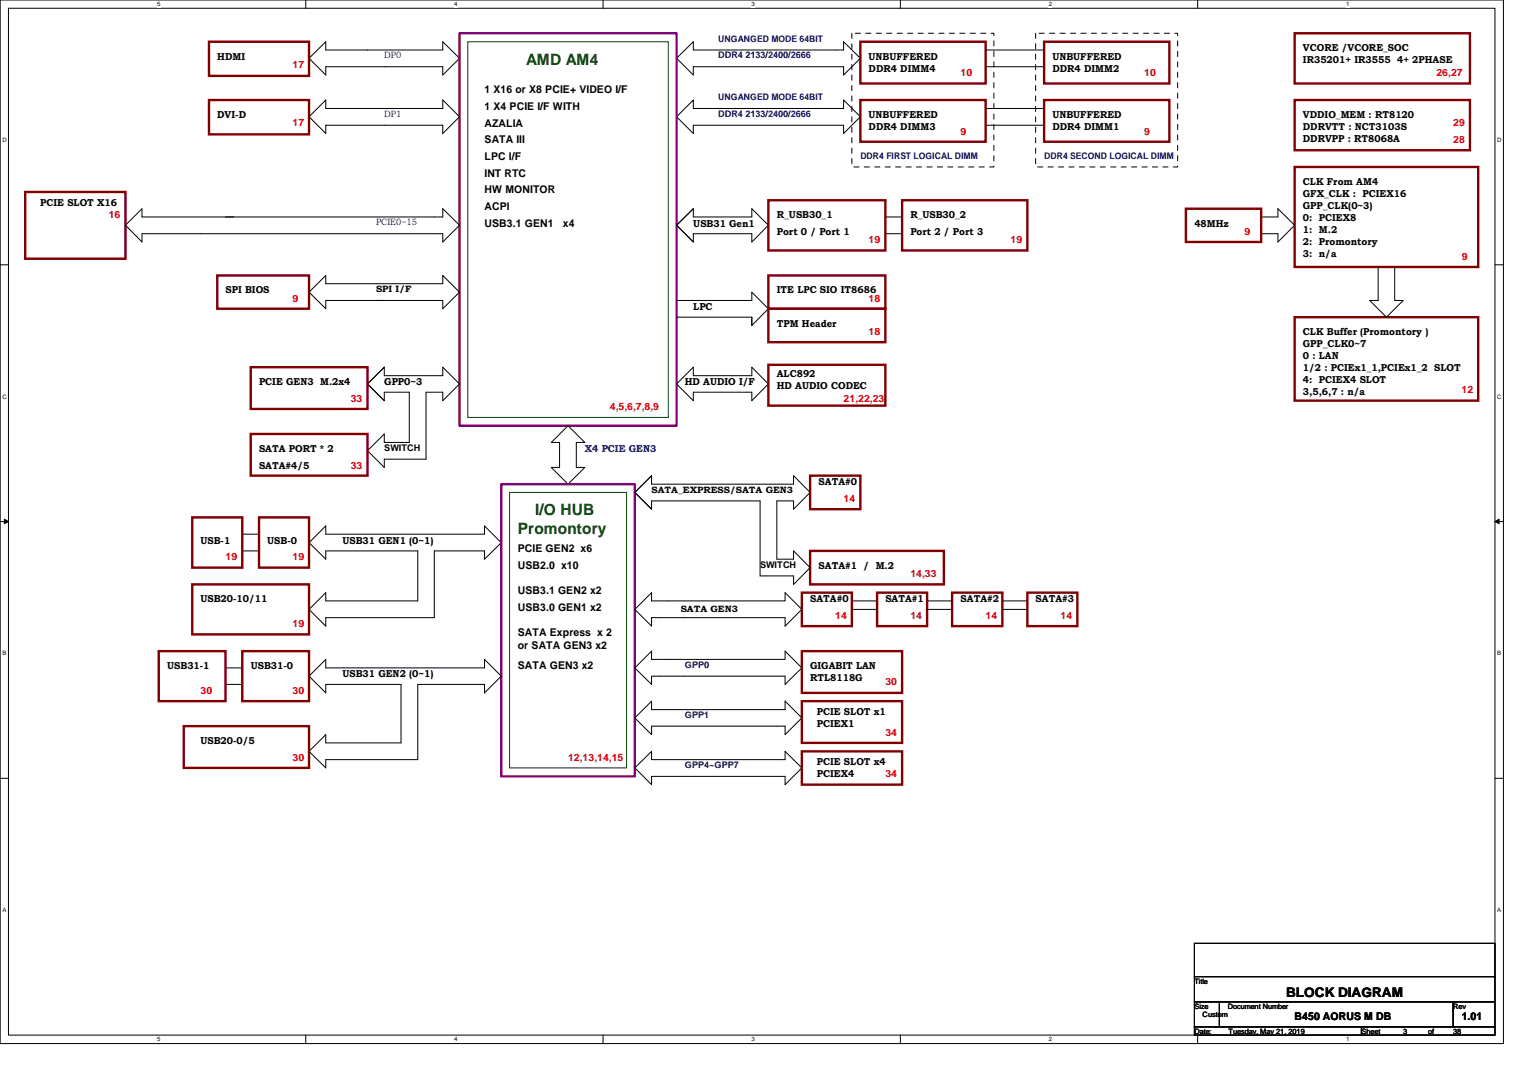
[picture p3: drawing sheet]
<svg xmlns="http://www.w3.org/2000/svg" width="297mm" height="210mm" viewBox="0 0 297 210" stroke-linecap="round" stroke-linejoin="round" font-family="sans-serif">
<defs><g id="words">
<g font-size="3" fill="#004000">
<text x="102.4" y="12.6">AMD AM4</text>
<text x="104.2" y="100.4">I/O HUB</text>
<text x="100.8" y="104">Promontory</text>
</g>
<text font-size="2.6" x="250.4" y="194.2">BLOCK DIAGRAM</text>
<g font-size="2.1">
<text x="94.3" y="18.2">1 X16 or X8 PCIE+ VIDEO I/F</text>
<text x="94.3" y="21.4">1 X4 PCIE I/F WITH</text>
<text x="94.3" y="27.9">SATA III</text>
<text x="94.3" y="24.6">AZALIA</text>
<text x="94.3" y="34.4">INT RTC</text>
<text x="94.3" y="31.2">LPC I/F</text>
<text x="94.3" y="37.6">HW MONITOR</text>
<text x="94.3" y="40.9">ACPI</text>
<text x="94.3" y="44.2">USB3.1 GEN1</text>
<text x="109.6" y="44.2">x4</text>
<text x="100.8" y="107.6">PCIE GEN2 x6</text>
<text x="100.8" y="110.8">USB2.0 x10</text>
<text x="100.8" y="118.9">USB3.0 GEN1 x2</text>
<text x="100.8" y="115.7">USB3.1 GEN2 x2</text>
<text x="100.8" y="123.8">SATA Express x 2</text>
<text x="100.8" y="126.3">or SATA GEN3 x2</text>
<text x="100.8" y="130.3">SATA GEN3 x2</text>
<text x="252" y="198.6">B450 AORUS M DB</text>
<text x="284.5" y="198.6">1.01</text>
</g>
<g font-size="1.9">
<text x="42.3" y="11.6">HDMI</text>
<text x="169.1" y="11.6">UNBUFFERED</text>
<text x="204.8" y="11.6">UNBUFFERED</text>
<text x="253.6" y="10">VCORE /VCORE_SOC</text>
<text x="169.1" y="13.9">DDR4 DIMM4</text>
<text x="204.8" y="13.9">DDR4 DIMM2</text>
<text x="253.6" y="12.3">IR35201+ IR3555 4+ 2PHASE</text>
<text x="42.3" y="23">DVI-D</text>
<text x="169.1" y="23">UNBUFFERED</text>
<text x="204.8" y="23">UNBUFFERED</text>
<text x="253.6" y="23">VDDIO_MEM : RT8120</text>
<text x="169.1" y="25.3">DDR4 DIMM3</text>
<text x="204.8" y="25.3">DDR4 DIMM1</text>
<text x="253.6" y="25.3">DDRVTT : NCT3103S</text>
<text x="253.6" y="27.6">DDRVPP : RT8068A</text>
<text x="253.6" y="36">CLK From AM4</text>
<text x="7.8" y="40">PCIE SLOT X16</text>
<text x="253.6" y="38.3">GFX_CLK : PCIEX16</text>
<text x="253.6" y="40.6">GPP_CLK(0~3)</text>
<text x="135" y="44.1">USB31 Gen1</text>
<text x="151.2" y="45.7">Port 0 / Port 1</text>
<text x="151.2" y="42.5">R_USB30_1</text>
<text x="177.2" y="42.5">R_USB30_2</text>
<text x="177.2" y="45.7">Port 2 / Port 3</text>
<text x="232.5" y="44.1">48MHz</text>
<text x="253.6" y="43">0: PCIEX8</text>
<text x="253.6" y="45.3">1: M.2</text>
<text x="253.6" y="47.6">2: Promontory</text>
<text x="253.6" y="50">3: n/a</text>
<text x="43.9" y="57.1">SPI BIOS</text>
<text x="151.2" y="57.1">ITE LPC SIO IT8686</text>
<text x="135" y="60.4">LPC</text>
<text x="151.2" y="63.6">TPM Header</text>
<text x="253.6" y="65.2">CLK Buffer (Promontory )</text>
<text x="253.6" y="67.6">GPP_CLK0~7</text>
<text x="253.6" y="69.9">0 : LAN</text>
<text x="50.4" y="75">PCIE GEN3 M.2x4</text>
<text x="74.8" y="75">GPP0~3</text>
<text x="133.3" y="75">HD AUDIO I/F</text>
<text x="151.2" y="73.4">ALC892</text>
<text x="151.2" y="75.7">HD AUDIO CODEC</text>
<text x="253.6" y="72.2">1/2 : PCIEx1_1,PCIEx1_2 SLOT</text>
<text x="253.6" y="74.5">4: PCIEX4 SLOT</text>
<text x="253.6" y="76.9">3,5,6,7 : n/a</text>
<text x="50.4" y="88">SATA PORT * 2</text>
<text x="50.4" y="91.3">SATA#4/5</text>
<text x="159.3" y="94.5">SATA#0</text>
<text x="39" y="105.9">USB-1</text>
<text x="52" y="105.9">USB-0</text>
<text x="66.7" y="105.9">USB31 GEN1 (0~1)</text>
<text x="159.3" y="110.7">SATA#1 / M.2</text>
<text x="39" y="117.3">USB20-10/11</text>
<text x="157.7" y="117.3">SATA#0</text>
<text x="172.3" y="117.3">SATA#1</text>
<text x="187" y="117.3">SATA#2</text>
<text x="201.6" y="117.3">SATA#3</text>
<text x="32.6" y="130.3">USB31-1</text>
<text x="48.8" y="130.3">USB31-0</text>
<text x="66.7" y="131.9">USB31 GEN2 (0~1)</text>
<text x="157.7" y="130.3">GIGABIT LAN</text>
<text x="157.7" y="132.6">RTL8118G</text>
<text x="159" y="139.2">PCIE SLOT x1</text>
<text x="159" y="141.5">PCIEX1</text>
<text x="39" y="144.9">USB20-0/5</text>
<text x="159" y="149">PCIE SLOT x4</text>
<text x="159" y="151.3">PCIEX4</text>
</g>
<g font-size="1.9" fill="#f00">
<text x="56.9" y="13.2">17</text>
<text x="187" y="14.8">10</text>
<text x="222.7" y="14.8">10</text>
<text x="279.6" y="14.8">26,27</text>
<text x="56.9" y="24.6">17</text>
<text x="187" y="26.2">9</text>
<text x="222.7" y="26.2">9</text>
<text x="282.9" y="24.6">29</text>
<text x="282.9" y="27.8">28</text>
<text x="21.2" y="42.5">16</text>
<text x="169.1" y="47.3">19</text>
<text x="196.7" y="47.3">19</text>
<text x="242.2" y="45.7">9</text>
<text x="284.5" y="50.6">9</text>
<text x="56.9" y="58.7">9</text>
<text x="169.1" y="58.7">18</text>
<text x="169.1" y="65.2">18</text>
<text x="284.5" y="76.6">12</text>
<text x="68.3" y="78.2">33</text>
<text x="118.7" y="79.8">4,5,6,7,8,9</text>
<text x="164.2" y="78.2">21,22,23</text>
<text x="68.3" y="91.2">33</text>
<text x="164.2" y="97.7">14</text>
<text x="43.9" y="109.1">19</text>
<text x="56.9" y="109.1">19</text>
<text x="177.2" y="112.4">14,33</text>
<text x="56.9" y="122.1">19</text>
<text x="162.6" y="120.5">14</text>
<text x="177.2" y="120.5">14</text>
<text x="191.9" y="120.5">14</text>
<text x="206.5" y="120.5">14</text>
<text x="39" y="135.1">30</text>
<text x="56.9" y="135.1">30</text>
<text x="172.3" y="133.5">30</text>
<text x="172.3" y="143.2">34</text>
<text x="56.9" y="148.1">30</text>
<text x="110.6" y="148.1">12,13,14,15</text>
<text x="172.3" y="151.3">34</text>
</g>
<text font-size="1.9" fill="#000080" x="113.8" y="88">X4 PCIE GEN3</text>
<g font-size="1.8" fill="#0000a0">
<text x="74.8" y="11.3">DP0</text>
<text x="139.8" y="11.4">DDR4 2133/2400/2666</text>
<text x="139.8" y="8.1">UNGANGED MODE 64BIT</text>
<text x="74.8" y="22.7">DP1</text>
<text x="139.8" y="22.8">DDR4 2133/2400/2666</text>
<text x="139.8" y="19.5">UNGANGED MODE 64BIT</text>
<text x="167.5" y="30.9">DDR4 FIRST LOGICAL DIMM</text>
<text x="203.2" y="30.9">DDR4 SECOND LOGICAL DIMM</text>
<text x="73.2" y="43.9">PCIE0~15</text>
<text x="133.3" y="130">GPP0</text>
<text x="133.3" y="139.8">GPP1</text>
<text x="133.3" y="149.6">GPP4~GPP7</text>
</g>
<g font-size="1.8">
<text x="73.2" y="56.9">SPI I/F</text>
<text x="74.8" y="87.8">SWITCH</text>
<text x="126.8" y="96">SATA_EXPRESS/SATA GEN3</text>
<text x="148" y="110.5">SWITCH</text>
<text x="132.5" y="119.2">SATA GEN3</text>
</g>
<g font-size="1.4">
<text x="232.5" y="191.5">Title</text>
<text x="232.5" y="196.4">Size</text>
<text x="239" y="196.4">Document Number</text>
<text x="282.9" y="196.4">Rev</text>
<text x="232.5" y="201.3">Date:</text>
<text x="234.1" y="198">Custom</text>
<text x="239.1" y="201.3">Tuesday, May 21, 2019</text>
<text x="265" y="201.3">Sheet</text>
<text x="273.1" y="201.3">3</text>
<text x="278" y="201.3">of</text>
<text x="282.9" y="201.3">38</text>
</g>
<g font-size="1.2">
<text x="30.6" y="1.2">5</text>
<text x="88.4" y="1.2">4</text>
<text x="146.3" y="1.2">3</text>
<text x="204.2" y="1.2">2</text>
<text x="262" y="1.2">1</text>
<text x=".5" y="27.6">D</text>
<text x="291.4" y="27.6">D</text>
<text x=".5" y="77.6">C</text>
<text x="291.4" y="77.6">C</text>
<text x=".5" y="127.6">B</text>
<text x="291.4" y="127.6">B</text>
<text x=".5" y="177.6">A</text>
<text x="291.4" y="177.6">A</text>
<text x="30.6" y="202.8">5</text>
<text x="88.4" y="202.8">4</text>
<text x="146.3" y="202.8">3</text>
<text x="204.2" y="202.8">2</text>
<text x="262" y="202.8">1</text>
</g>
</g></defs>
<path d="M0 0h292.6v203.2h-292.6zM1.6 1.6h289.4v199.9h-289.4z" fill="none" stroke="#000" stroke-width=".19"/>
<g fill="#fff">
<path d="M30.6 .2h.6v1.3h-.6z"/>
<path d="M30.6 201.7h.6v1.3h-.6z"/>
</g>
<path d="M59.5 0v1.6M59.5 201.5v1.7" fill="none" stroke="#000" stroke-width=".19"/>
<g fill="#fff">
<path d="M88.4 .2h.6v1.3h-.6z"/>
<path d="M88.4 201.7h.6v1.3h-.6z"/>
</g>
<path d="M117.4 0v1.6M117.4 201.5v1.7" fill="none" stroke="#000" stroke-width=".19"/>
<g fill="#fff">
<path d="M146.3 .2h.6v1.3h-.6z"/>
<path d="M146.3 201.7h.6v1.3h-.6z"/>
</g>
<path d="M175.3 0v1.6M175.3 201.5v1.7" fill="none" stroke="#000" stroke-width=".19"/>
<g fill="#fff">
<path d="M204.2 .2h.6v1.3h-.6z"/>
<path d="M204.2 201.7h.6v1.3h-.6z"/>
</g>
<path d="M233.1 0v1.6M233.1 201.5v1.7" fill="none" stroke="#000" stroke-width=".19"/>
<g fill="#fff">
<path d="M262 .2h.6v1.3h-.6z"/>
<path d="M262 201.7h.6v1.3h-.6z"/>
<path d="M.5 26.6h.8v1.3h-.8z"/>
<path d="M291.4 26.6h.8v1.3h-.8z"/>
<path d="M.5 76.5h.8v1.4h-.8z"/>
<path d="M291.4 76.5h.8v1.4h-.8z"/>
</g>
<path d="M0 51.6h1.6M291 51.6h1.6" fill="none" stroke="#000" stroke-width=".19"/>
<g fill="#fff">
<path d="M.5 126.5h.7v1.3h-.7z"/>
<path d="M291.4 126.5h.7v1.3h-.7z"/>
</g>
<path d="M0 101.6h1.6M.8 101.1l.8 .5-.8 .4zM291 101.6h1.6M291 101.6l.8-.5v.9z" fill="none" stroke="#000" stroke-width=".19"/>
<path d="M.8 101.1l.8 .5-.8 .4zM291 101.6l.8-.5v.9z" fill="#000"/>
<g fill="#fff">
<path d="M.5 176.5h.7v1.3h-.7z"/>
<path d="M291.4 176.5h.7v1.3h-.7z"/>
</g>
<g fill="none" stroke="#000" stroke-width=".19">
<path d="M60.2 11.3l3.2-3.2v1.6h22.8v-1.6l3.2 3.2-3.2 3.3v-1.6h-11.4h-11.4v1.6zM131.7 11.3l3.3-3.2v1.6h29.2v-1.6l3.3 3.2-3.3 3.3v-1.6h-29.2v1.6zM191.9 13h11.3M191.9 9.7h11.3M60.2 22.7l3.2-3.2v1.6h22.8v-1.6l3.2 3.2-3.2 3.3v-1.6h-22.8v1.6zM131.7 22.7l3.3-3.2v1.6h29.2v-1.6l3.3 3.2-3.3 3.3v-1.6h-29.2v1.6zM191.9 24.4h11.3M191.9 21.1h11.3M43.9 42.2h42.3v-1.6l3.2 3.3-3.2 3.2v-1.6h-58.6v1.6l-3.2-3.2 3.2-3.3v1.6h17.9M73.2 58.5h13v1.6l3.2-3.2-3.2-3.3v1.6h-13h-9.8v-1.6l-3.2 3.3 3.2 3.2v-1.6h11.4M73.2 45.5h.1M131.7 43.9l3.3-3.3v1.6h11.3v-1.6l3.3 3.3-3.3 3.2v-1.6h-11.3v1.6z"/>
<path d="M131.7 58.5h14.6v-1.6l3.3 3.2-3.3 3.3M172.3 42.2h3.3M172.3 45.5h3.3M245.5 42.2h3.2v-1.6l3.3 3.3-3.3 3.2v-1.6h-3.2M268.3 52v6.5h-1.7l3.3 3.3 3.2-3.3h-1.6v-6.5M71.5 74.8l3.3-3.3v1.7h11.4v-1.7l3.2 3.3-3.2 3.2v-1.6h-3.3v13h-8.1v1.6l-3.3-3.2 3.3-3.3v1.6h4.9v-9.7h-4.9v1.6zM131.7 74.8l3.3-3.3v1.7h11.3v-1.7l3.3 3.3-3.3 3.2v-1.6h-11.3v1.6zM131.7 61.8h14.6M146.3 61.8v1.6M107.3 86.1l3.3-3.2 3.2 3.2h-1.6v4.9h1.6l-3.2 3.3-3.3-3.3h1.6v-4.9zM123.6 95.9l3.2-3.3v1.7h27.7v-1.7l3.2 3.3-3.2 3.2v-1.6h-3.3v11.4h3.3v-1.6l3.2 3.2-3.2 3.3v-1.7h-6.5v-14.6h-21.2v1.6zM47.2 104h3.2"/>
<path d="M47.2 107.3h3.2M63.4 102.4v1.6h30.9v-1.6l3.3 3.3-3.3 3.2v-1.6h-9.8v13h-21.1v1.6l-3.2-3.2 3.2-3.3v1.6h17.9v-9.7h-17.9v1.6l-3.2-3.2zM123.6 118.7l3.2-3.3v1.6h26v-1.6l3.3 3.3-3.3 3.2v-1.6h-26v1.6zM165.8 117h4.9M165.8 118.7h4.9M180.5 117h4.8M180.5 118.7h4.8M195.1 117h4.9M195.1 118.7h4.9M43.9 130h3.3M43.9 133.3h3.3M63.4 128.4v1.6h30.9v-1.6l3.3 3.3-3.3 3.2v-1.6h-13v14.6h-17.9v1.6l-3.2-3.2 3.2-3.3v1.7h14.7v-11.4h-14.7v1.6l-3.2-3.2z"/>
<path d="M123.6 139.8l3.2-3.3v1.7h26v-1.7l3.3 3.3-3.3 3.2v-1.6h-26v1.6zM123.6 130l3.2-3.2v1.6h26v-1.6l3.3 3.2-3.3 3.3v-1.6h-24.4h-1.6v1.6zM0 151.6h1.6M123.6 149.5l3.2-3.2v1.6h26v-1.6l3.3 3.2-3.3 3.3v-1.6h-26v1.6zM136.6 151.2h.1M136.6 141.4h.1M291 151.6h1.6M232.5 183.7h58.5v6.5h-58.5zM232.5 190.2h58.5v4.9h-58.5zM232.5 195.1h4.9v4.8h-4.9zM232.5 199.9h32.5v1.6h-32.5zM237.4 195.1h45.5v4.8h-45.5z"/>
<path d="M265 199.9h26v1.6h-26zM282.9 195.1h8.1v4.8h-8.1z"/>
</g>
<g fill="none" stroke="#800000" stroke-width=".47">
<path d="M40.7 8.1h19.5v6.7h-19.5zM40.7 19.5h19.5v6.7h-19.5zM167.5 8.1h24.4v8.2h-24.4zM167.5 19.5h24.4v8.1h-24.4zM203.2 19.5h24.4v8.1h-24.4zM203.2 8.1h24.4v8.2h-24.4zM252 6.5h34.1v9.8h-34.1zM252 19.5h34.1v9.8h-34.1zM4.9 37.4h19.5v13h-19.5zM149.6 39h22.7v9.8h-22.7zM175.6 39h24.4v9.8h-24.4zM252 32.5h35.7v19.5h-35.7z"/>
<path d="M42.3 53.6h17.9v6.5h-17.9zM149.6 53.6h22.7v6.5h-22.7zM230.8 40.6h14.7v6.5h-14.7zM48.8 71.5h22.7v8.1h-22.7zM149.6 71h22.7v8h-22.7zM149.6 60.1h22.7v6.5h-22.7zM252 61.8h35.7v16.2h-35.7zM48.8 84.5h22.7v8.1h-22.7zM157.7 92.6h9.8v6.5h-9.8zM37.4 100.8h9.8v9.7h-9.8zM37.4 113.8h22.8v9.7h-22.8zM50.4 100.8h9.8v9.7h-9.8z"/>
<path d="M156.1 115.4h9.7v6.5h-9.7zM157.7 107.3h26v6.5h-26zM170.7 115.4h9.8v6.5h-9.8zM185.3 115.4h9.8v6.5h-9.8zM200 115.4h9.7v6.5h-9.7zM30.9 126.8h13v9.7h-13zM47.2 126.8h13v9.7h-13zM156.1 136.5h19.5v8.2h-19.5zM156.1 126.8h19.5v8.1h-19.5zM35.8 141.4h24.4v8.1h-24.4zM156.1 146.3h19.5v6.5h-19.5z"/>
</g>
<path d="M91.1 8.1h39v73.2h-39zM99.2 95.9h22.8v53.6h-22.8z" fill="none" stroke="#004000" stroke-width=".19"/>
<path d="M89.4 6.5h42.3v76.4h-42.3zM97.6 94.3h26v56.9h-26z" fill="none" stroke="#800080" stroke-width=".47"/>
<path d="M165.8 6.5h27.7v26h-27.7zM201.6 6.5h27.6v26h-27.6z" fill="none" stroke="#000" stroke-width=".19" stroke-dasharray="1 1 1 1 1 1 1 1"/>
<use href="#words"/>
</svg>
